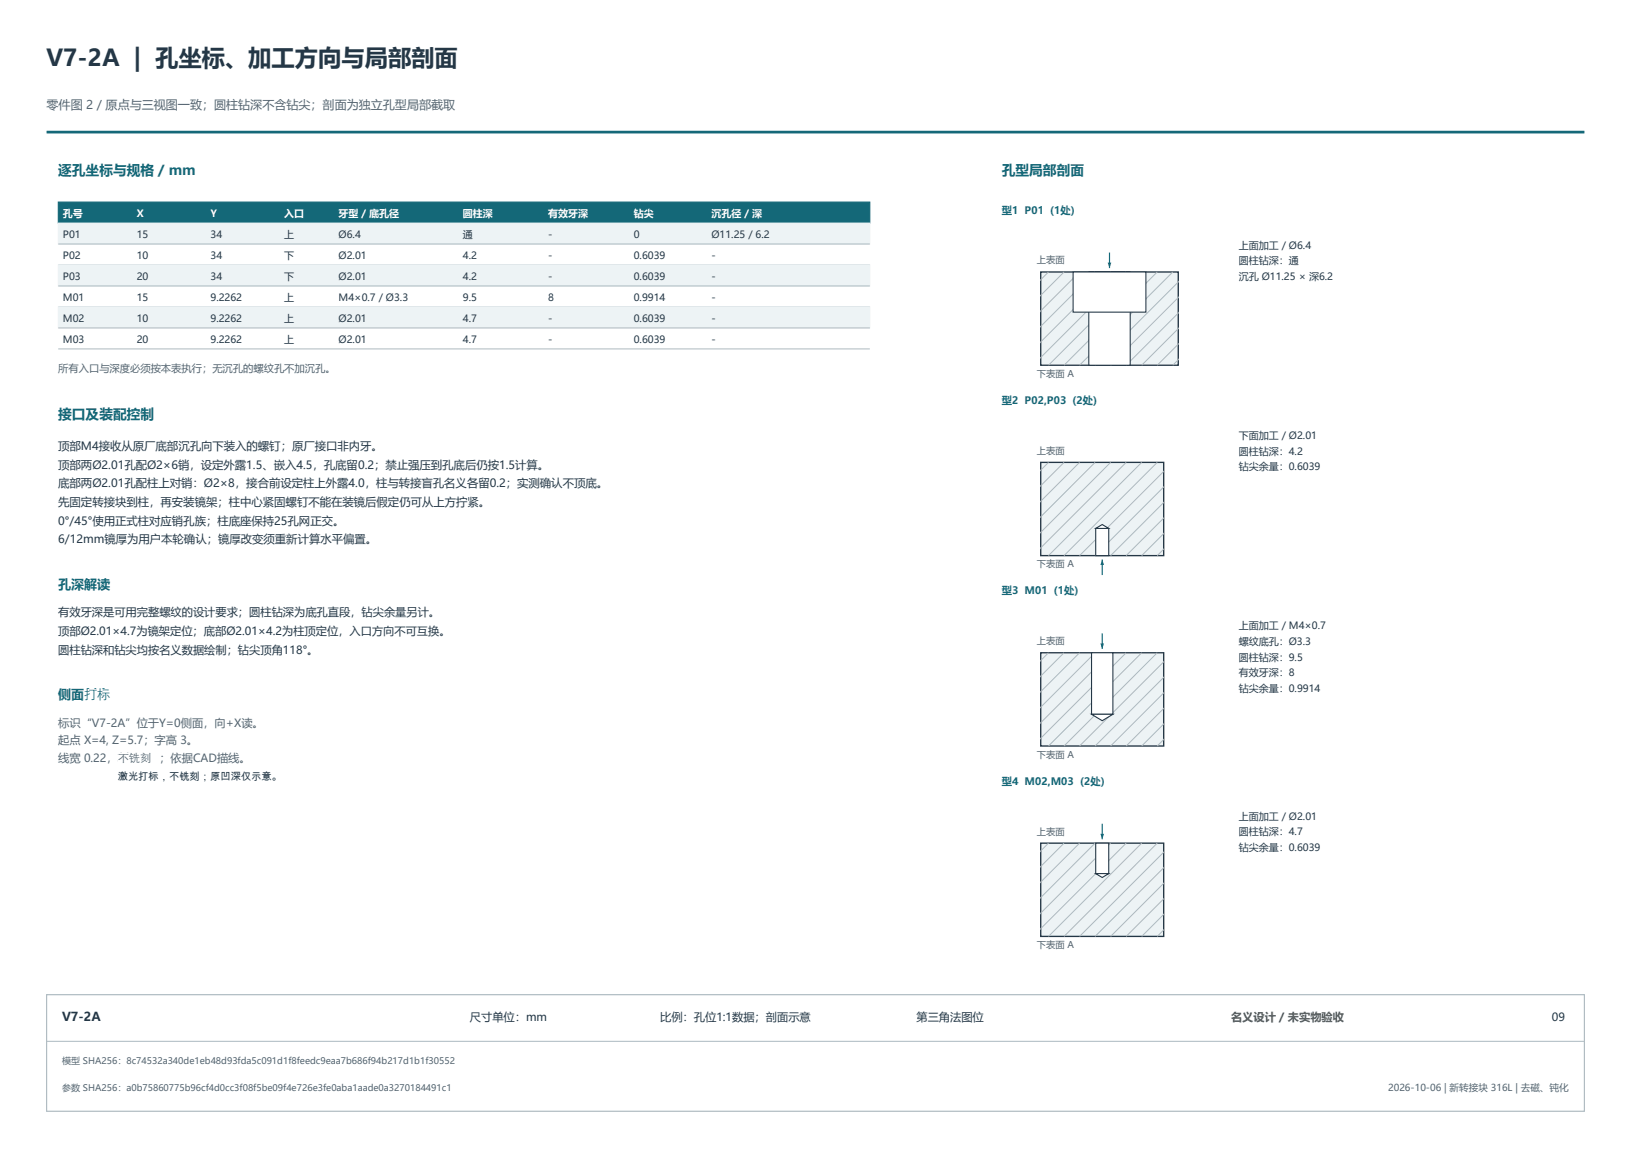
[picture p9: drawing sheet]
<svg xmlns="http://www.w3.org/2000/svg" width="420mm" height="297mm" viewBox="0 0 420 297" stroke-linecap="round" stroke-linejoin="round" font-family="sans-serif">
<defs><g id="words">
<text font-size="6" fill="#243746" x="12" y="17">V7-2A | 孔坐标、加工方向与局部剖面</text>
<g font-size="3.5" fill="#146878">
<text x="15" y="45">逐孔坐标与规格 / mm</text>
<text x="258" y="45">孔型局部剖面</text>
<text x="15" y="107.8">接口及装配控制</text>
</g>
<g font-size="3.4" fill="#146878">
<text x="15" y="151.6">孔深解读</text>
<text x="15" y="180">侧面刻字</text>
<text x="21.7" y="180">打标</text>
</g>
<text font-size="3.2" fill="#243746" x="16" y="262.8">V7-2A</text>
<text font-size="3.1" fill="#526570" x="12" y="28">零件图 2 / 原点与三视图一致；圆柱钻深不含钻尖；剖面为独立孔型局部截取</text>
<g font-size="2.9" fill="#243746">
<text x="15" y="115.8">顶部M4接收从原厂底部沉孔向下装入的螺钉；原厂接口非内牙。</text>
<text x="15" y="120.6">顶部两Ø2.01孔配Ø2×6销，设定外露1.5、嵌入4.5，孔底留0.2；禁止强压到孔底后仍按1.5计算。</text>
<text x="15" y="125.4">底部两Ø2.01孔配柱上对销：Ø2×8，接合前设定柱上外露4.0，柱与转接盲孔名义各留0.2；实测确认不顶底。</text>
<text x="15" y="130.2">先固定转接块到柱，再安装镜架；柱中心紧固螺钉不能在装镜后假定仍可从上方拧紧。</text>
<text x="15" y="135">0°/45°使用正式柱对应销孔族；柱底座保持25孔网正交。</text>
<text x="15" y="139.8">6/12mm镜厚为用户本轮确认；镜厚改变须重新计算水平偏置。</text>
<text x="15" y="158.6">有效牙深是可用完整螺纹的设计要求；圆柱钻深为底孔直段，钻尖余量另计。</text>
<text x="15" y="163.4">顶部Ø2.01×4.7为镜架定位；底部Ø2.01×4.2为柱顶定位，入口方向不可互换。</text>
<text x="15" y="168.2">圆柱钻深和钻尖均按名义数据绘制；钻尖顶角118°。</text>
<text x="121" y="262.8">尺寸单位：mm</text>
<text x="170" y="262.8">比例：孔位1:1数据；剖面示意</text>
<text x="236" y="262.8">第三角法图位</text>
<text x="399.6" y="262.8">09</text>
</g>
<g font-size="2.9" fill="#526570">
<text x="15" y="187">标识“V7-2A”位于Y=0侧面，向+X读。</text>
<text x="15" y="191.6">起点 X=4, Z=5.7；字高 3。</text>
<text x="15" y="196.2">线宽 0.22，刻深 0.2；依据CAD描线。</text>
<text x="30.3" y="196.2">不铣刻</text>
</g>
<text font-size="2.9" fill="#915918" x="317" y="262.8">名义设计 / 未实物验收</text>
<g font-size="2.6" fill="#fff">
<text x="16.2" y="55.7">孔号</text>
<text x="35.2" y="55.7">X</text>
<text x="54.2" y="55.7">Y</text>
<text x="73.2" y="55.7">入口</text>
<text x="87.2" y="55.7">牙型 / 底孔径</text>
<text x="119.2" y="55.7">圆柱深</text>
<text x="141.2" y="55.7">有效牙深</text>
<text x="163.2" y="55.7">钻尖</text>
<text x="183.2" y="55.7">沉孔径 / 深</text>
</g>
<g font-size="2.6" fill="#146878">
<text x="258" y="55">型1 P01 (1处)</text>
<text x="258" y="104">型2 P02,P03 (2处)</text>
<text x="258" y="153">型3 M01 (1处)</text>
<text x="258" y="202">型4 M02,M03 (2处)</text>
</g>
<g font-size="2.6" fill="#243746">
<text x="16.2" y="61.1">P01</text>
<text x="35.2" y="61.1">15</text>
<text x="54.2" y="61.1">34</text>
<text x="73.2" y="61.1">上</text>
<text x="87.2" y="61.1">Ø6.4</text>
<text x="119.2" y="61.1">通</text>
<text x="141.2" y="61.1">-</text>
<text x="163.2" y="61.1">0</text>
<text x="183.2" y="61.1">Ø11.25 / 6.2</text>
<text x="319" y="64">上面加工 / Ø6.4</text>
<text x="16.2" y="66.6">P02</text>
<text x="16.2" y="72">P03</text>
<text x="35.2" y="66.6">10</text>
<text x="35.2" y="72">20</text>
<text x="54.2" y="66.6">34</text>
<text x="54.2" y="72">34</text>
<text x="73.2" y="66.6">下</text>
<text x="73.2" y="72">下</text>
<text x="87.2" y="66.6">Ø2.01</text>
<text x="87.2" y="72">Ø2.01</text>
<text x="119.2" y="66.6">4.2</text>
<text x="119.2" y="72">4.2</text>
<text x="141.2" y="66.6">-</text>
<text x="141.2" y="72">-</text>
<text x="163.2" y="66.6">0.6039</text>
<text x="163.2" y="72">0.6039</text>
<text x="183.2" y="66.6">-</text>
<text x="183.2" y="72">-</text>
<text x="319" y="68">圆柱钻深：通</text>
<text x="319" y="72">沉孔 Ø11.25 × 深6.2</text>
<text x="16.2" y="77.4">M01</text>
<text x="35.2" y="77.4">15</text>
<text x="54.2" y="77.4">9.2262</text>
<text x="73.2" y="77.4">上</text>
<text x="87.2" y="77.4">M4×0.7 / Ø3.3</text>
<text x="119.2" y="77.4">9.5</text>
<text x="141.2" y="77.4">8</text>
<text x="163.2" y="77.4">0.9914</text>
<text x="183.2" y="77.4">-</text>
<text x="16.2" y="82.8">M02</text>
<text x="35.2" y="82.8">10</text>
<text x="54.2" y="82.8">9.2262</text>
<text x="73.2" y="82.8">上</text>
<text x="87.2" y="82.8">Ø2.01</text>
<text x="119.2" y="82.8">4.7</text>
<text x="141.2" y="82.8">-</text>
<text x="163.2" y="82.8">0.6039</text>
<text x="183.2" y="82.8">-</text>
<text x="16.2" y="88.2">M03</text>
<text x="35.2" y="88.2">20</text>
<text x="54.2" y="88.2">9.2262</text>
<text x="73.2" y="88.2">上</text>
<text x="87.2" y="88.2">Ø2.01</text>
<text x="119.2" y="88.2">4.7</text>
<text x="141.2" y="88.2">-</text>
<text x="163.2" y="88.2">0.6039</text>
<text x="183.2" y="88.2">-</text>
<text x="319" y="113">下面加工 / Ø2.01</text>
<text x="319" y="117">圆柱钻深：4.2</text>
<text x="319" y="121">钻尖余量：0.6039</text>
<text x="319" y="162">上面加工 / M4×0.7</text>
<text x="319" y="166">螺纹底孔：Ø3.3</text>
<text x="319" y="170">圆柱钻深：9.5</text>
<text x="319" y="174">有效牙深：8</text>
<text x="319" y="178">钻尖余量：0.9914</text>
<text x="319" y="211">上面加工 / Ø2.01</text>
<text x="319" y="215">圆柱钻深：4.7</text>
<text x="319" y="219">钻尖余量：0.6039</text>
</g>
<text font-size="2.6" fill="#526570" x="15" y="95.8">所有入口与深度必须按本表执行；无沉孔的螺纹孔不加沉孔。</text>
<text font-size="2.6" fill="#1f3345" x="30.3" y="200.8">激光打标，不铣刻；原凹深仅示意。</text>
<text font-size="2.5" fill="#526570" x="357.5" y="280.7">2026-10-06 | 新转接块 316L | 去磁、钝化</text>
<g font-size="2.4" fill="#526570">
<text x="267" y="67.8">上表面</text>
<text x="267" y="97">下表面 A</text>
<text x="267" y="116.8">上表面</text>
<text x="267" y="146">下表面 A</text>
<text x="267" y="165.8">上表面</text>
<text x="267" y="195">下表面 A</text>
<text x="267" y="214.8">上表面</text>
<text x="267" y="244">下表面 A</text>
</g>
<g font-size="2.3" fill="#526570">
<text x="16" y="273.8">模型 SHA256：8c74532a340de1eb48d93fda5c091d1f8feedc9eaa7b686f94b217d1b1f30552</text>
<text x="16" y="280.7">参数 SHA256：a0b75860775b96cf4d0cc3f08f5be09f4e726e3fe0aba1aade0a3270184491c1</text>
</g>
</g></defs>
<path d="M12 34h396" fill="none" stroke="#146878" stroke-width=".7" stroke-linecap="butt"/>
<path d="M15 52h209v5.4h-209z" fill-rule="evenodd" fill="#146878" stroke="#146878" stroke-width=".26"/>
<g fill="#edf3f5" stroke="#edf3f5" stroke-width=".26">
<path d="M15 57.4h209v5.4h-209z" fill-rule="evenodd"/>
<path d="M15 68.2h209v5.4h-209z" fill-rule="evenodd"/>
<path d="M15 79h209v5.4h-209z" fill-rule="evenodd"/>
</g>
<path d="M15 62.8h209M15 68.2h209M15 73.6h209M15 79h209M15 84.4h209M15 89.8h209" fill="none" stroke="#acb9c0" stroke-width=".26"/>
<path d="M268 70h35.4v24h-35.4z" fill-rule="evenodd" fill="#edf3f5" stroke="#243746" stroke-width=".35"/>
<g fill="none" stroke="#acb9c0" stroke-width=".26">
<path d="M270 70l-2.1 2M274 70l-6.1 6M278 70l-10.1 10.1M282 70l-14.1 14.1M286 70l-18.1 18.1M290 70l-22.1 22M294 70l-24 24M298 70l-24 24M302 70l-24 24M303.5 72.5l-21.5 21.5M303.5 76.5l-17.5 17.5M303.5 80.5l-13.5 13.5"/>
<path d="M303.5 84.5l-9.5 9.5M303.5 88.5l-5.5 5.5M303.5 92.5l-1.5 1.5"/>
</g>
<g fill="#fff" stroke="#243746" stroke-width=".28">
<path d="M280.4 70h10.6v24h-10.6z" fill-rule="evenodd"/>
<path d="M276.3 70h18.8v10.3h-18.8z" fill-rule="evenodd"/>
</g>
<path d="M285.7 65v4" fill="none" stroke="#146878" stroke-width=".3"/>
<path d="M285.2 67.6h1l-.5 1.4z" fill="#146878"/>
<path d="M268 119h31.7v24h-31.7z" fill-rule="evenodd" fill="#edf3f5" stroke="#243746" stroke-width=".35"/>
<g fill="none" stroke="#acb9c0" stroke-width=".26">
<path d="M270 119l-2.1 2.1M274 119l-6.1 6.1M278 119l-10.1 10.1M282 119l-14.1 14.1M286 119l-18.1 18.1M290 119l-22.1 22.1M294 119l-24 24M298 119l-24 24M299.7 121.3l-21.7 21.7M299.7 125.3l-17.7 17.7M299.7 129.3l-13.7 13.7M299.7 133.3l-9.7 9.7"/>
<path d="M299.7 137.3l-5.7 5.7M299.7 141.3l-1.7 1.7"/>
</g>
<g fill="#fff" stroke="#243746" stroke-width=".28">
<path d="M282.2 136l1.6-1 1.7 1z"/>
<path d="M282.2 136h3.3v7h-3.3z" fill-rule="evenodd"/>
</g>
<path d="M283.8 144v4" fill="none" stroke="#146878" stroke-width=".3"/>
<path d="M283.8 144l.5 1.4h-.9z" fill="#146878"/>
<path d="M268 168h31.7v24h-31.7z" fill-rule="evenodd" fill="#edf3f5" stroke="#243746" stroke-width=".35"/>
<g fill="none" stroke="#acb9c0" stroke-width=".26">
<path d="M270 168l-2.1 2.1M274 168l-6.1 6M278 168l-10.1 10.1M282 168l-14.1 14.1M286 168l-18.1 18.1M290 168l-22.1 22M294 168l-24 24M298 168l-24 24M299.7 170.3l-21.7 21.7M299.7 174.3l-17.7 17.7M299.7 178.3l-13.7 13.7M299.7 182.3l-9.7 9.7"/>
<path d="M299.7 186.3l-5.7 5.7M299.7 190.3l-1.7 1.7"/>
</g>
<g fill="#fff" stroke="#243746" stroke-width=".28">
<path d="M281.1 183.8h5.5l-2.8 1.7z"/>
<path d="M281.1 168h5.5v15.8h-5.5z" fill-rule="evenodd"/>
</g>
<path d="M283.8 163v4" fill="none" stroke="#146878" stroke-width=".3"/>
<path d="M283.4 165.6h.9l-.5 1.4z" fill="#146878"/>
<path d="M268 217h31.7v24h-31.7z" fill-rule="evenodd" fill="#edf3f5" stroke="#243746" stroke-width=".35"/>
<g fill="none" stroke="#acb9c0" stroke-width=".26">
<path d="M270 217l-2.1 2M274 217l-6.1 6M278 217l-10.1 10.1M282 217l-14.1 14.1M286 217l-18.1 18.1M290 217l-22.1 22M294 217l-24 24M298 217l-24 24M299.7 219.3l-21.7 21.7M299.7 223.3l-17.7 17.7M299.7 227.3l-13.7 13.7M299.7 231.3l-9.7 9.7"/>
<path d="M299.7 235.3l-5.7 5.7M299.7 239.3l-1.7 1.7"/>
</g>
<g fill="#fff" stroke="#243746" stroke-width=".28">
<path d="M282.2 224.8h3.3l-1.7 1z"/>
<path d="M282.2 217h3.3v7.8h-3.3z" fill-rule="evenodd"/>
</g>
<path d="M283.8 212v4" fill="none" stroke="#146878" stroke-width=".3"/>
<path d="M283.4 214.6h.9l-.5 1.4z" fill="#146878"/>
<path d="M12 256h396v30h-396z" fill="none" stroke="#acb9c0" stroke-width=".3"/>
<path d="M12 268h396" fill="none" stroke="#acb9c0" stroke-width=".26"/>
<g fill="#fff">
<path d="M21.7 177.3h6.7v3.7h-6.7z" fill-rule="evenodd"/>
<path d="M30.3 193.9h10.8v3.2h-10.8z" fill-rule="evenodd"/>
</g>
<use href="#words"/>
</svg>
